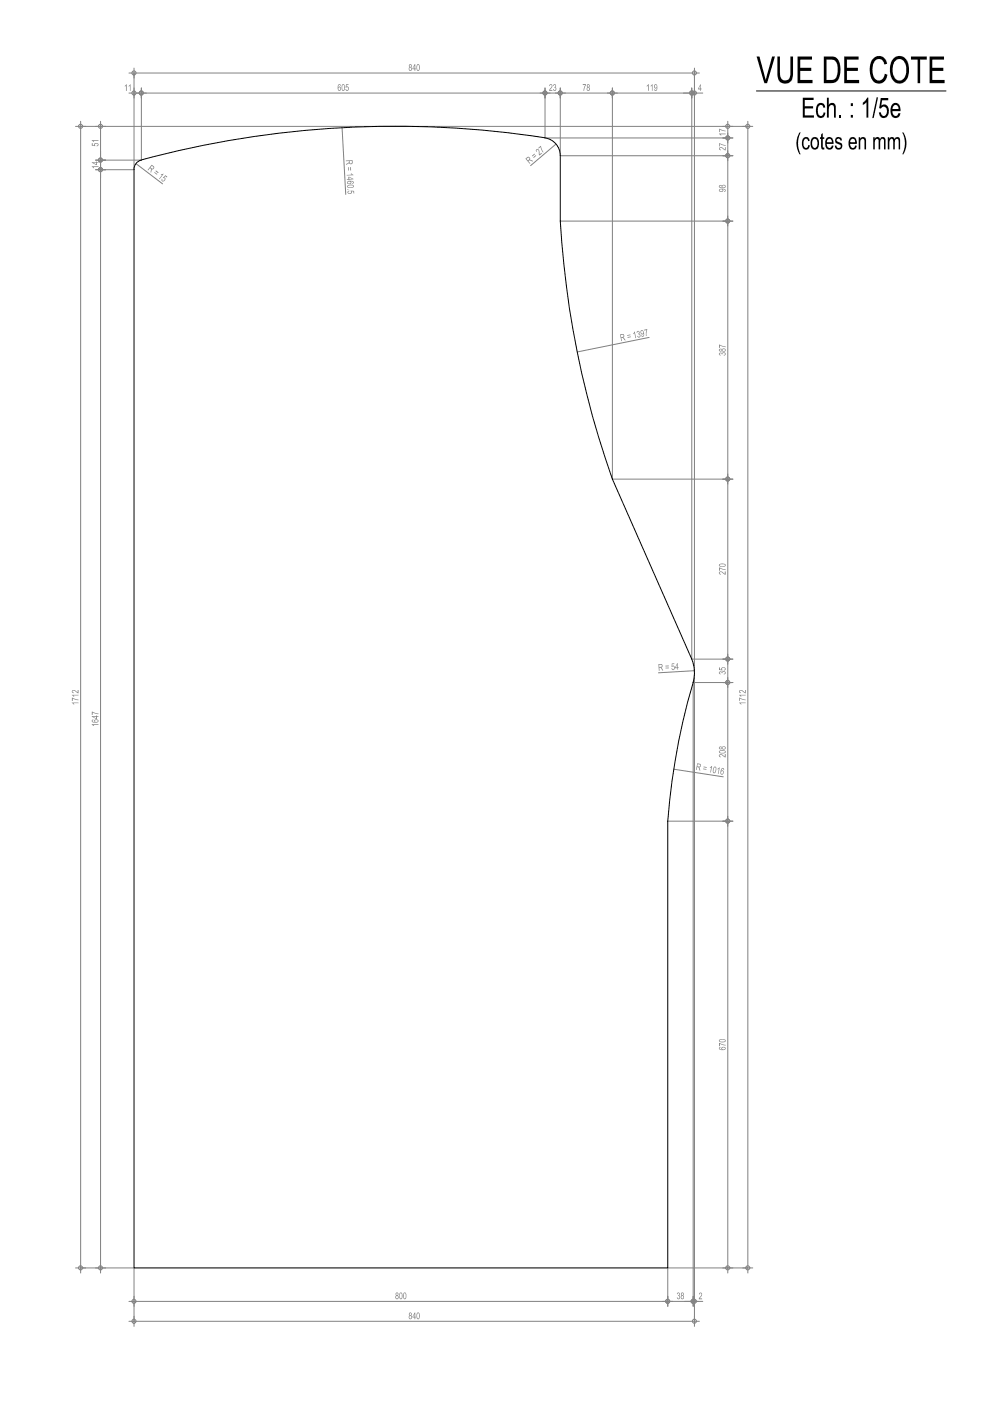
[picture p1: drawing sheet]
<svg xmlns="http://www.w3.org/2000/svg" width="297mm" height="420mm" viewBox="0 0 297 420" stroke-linecap="round" stroke-linejoin="round" font-family="sans-serif">
<!-- layer: Cotes -->
<path d="M28.7 50.9h3M30.1 49.4v332.4M28.7 380.3h3" fill="none" stroke="#808080" stroke-width=".3"/>
<!-- layer: 0 -->
<g fill="none" stroke="#808080" stroke-width=".3">
<circle cx="30.1" cy="50.9" r=".61"/>
<circle cx="30.1" cy="380.2" r=".61"/>
</g>
<!-- layer: Cotes -->
<g fill="#808080">
<path d="M27.5 217.2h2v.2h-1.6l.3 .3h-.2z"/>
<path d="M27.5 213.4l2 .6v.2l-1.7-.5v.7h-.3z"/>
<path d="M27.5 216l.5-.2-.3 .5 .7 .2-.2-.5 .8-.3 .5 .3v.3l-.3 .4h-1.1l-.5-.2zM28.5 216l-.1 .3 .3 .2 .6-.2-.2-.3z"/>
<path d="M27.5 214.8l1.5-.2v.2h.5v.2h-.5v.6h-.2zM27.9 215l.9 .4v-.4z"/>
</g>
<path d="M28.7 50.9h3M28.7 48h3M30.1 45.5v7.9" fill="none" stroke="#808080" stroke-width=".3"/>
<!-- layer: 0 -->
<g fill="none" stroke="#808080" stroke-width=".3">
<circle cx="30.1" cy="48" r=".61"/>
<circle cx="30.1" cy="50.9" r=".61"/>
</g>
<!-- layer: Cotes -->
<g fill="#808080">
<path d="M27.5 49.9h2v.2h-1.5l.3 .3h-.3z"/>
<path d="M27.5 48.7h1.3l.2-.3v.3h.5v.1h-.5v.7h-.2zM27.9 48.8l.9 .5v-.5z"/>
</g>
<path d="M28.7 37.9h3M30.1 36.4v13.1M28.7 48h3" fill="none" stroke="#808080" stroke-width=".3"/>
<!-- layer: 0 -->
<g fill="none" stroke="#808080" stroke-width=".3">
<circle cx="30.1" cy="37.9" r=".61"/>
<circle cx="30.1" cy="48" r=".61"/>
</g>
<!-- layer: Cotes -->
<g fill="#808080">
<path d="M27.5 42.9h.3v.6l.5 .1-.1-.4 .4-.3 .7 .1 .2 .4-.2 .4-.3 .1 .3-.6-.6-.2-.3 .2 .1 .5-1-.1z"/>
<path d="M27.5 42h2v.2h-1.6l.3 .4h-.2z"/>
</g>
<path d="M22.6 37.9h95.9M24.2 36.4v345.4M30.1 48h12.3M30.1 50.9h10.1M22.6 380.3h17.6" fill="none" stroke="#808080" stroke-width=".3"/>
<!-- layer: 0 -->
<g fill="none" stroke="#808080" stroke-width=".3">
<circle cx="24.2" cy="37.9" r=".61"/>
<circle cx="24.2" cy="380.2" r=".61"/>
</g>
<!-- layer: Cotes -->
<g fill="#808080">
<path d="M21.5 210.7h2v.2h-1.5l.3 .3-.3 .1z"/>
<path d="M21.5 209.2l2 .6v.2l-1.7-.5v.7h-.3z"/>
<path d="M21.5 208.4h2v.1h-1.5l.3 .4h-.3z"/>
<path d="M21.6 207.1l.7-.2 1 .8v-.8h.2v1l-1.3-.8-.4 .1v.4l.3 .1-.3 .1-.3-.4z"/>
</g>
<path d="M38.7 27.9h5.2M40.2 26.4v3M42.4 26.4v3" fill="none" stroke="#808080" stroke-width=".3"/>
<g fill="#808080">
<path d="M37.8 25.2l.2 2.1h-.2v-1.6l-.4 .3z"/>
<path d="M39 25.2l.1 2.1h-.2v-1.6l-.3 .3z"/>
</g>
<!-- layer: 0 -->
<g fill="none" stroke="#808080" stroke-width=".3">
<circle cx="40.2" cy="27.9" r=".61"/>
<circle cx="42.4" cy="27.9" r=".61"/>
<circle cx="163.3" cy="27.9" r=".61"/>
</g>
<!-- layer: Cotes -->
<path d="M40.9 27.9h124M42.4 26.4v3M163.4 26.4v3" fill="none" stroke="#808080" stroke-width=".3"/>
<g fill="#808080">
<path d="M103.7 25.3h.8v.2h-.6l-.1 .5h.5l.3 .5-.5 .8-.3-.1-.3-.4 .3-.1 .3 .4 .3-.3-.3-.7-.5 .2z"/>
<path d="M101.4 25.4l.5-.2 .3 .5-.5-.3-.3 .4v.4l.4-.3 .4 .4v.7l-.3 .3-.6-.4zM101.6 26.2l-.2 .6 .4 .3 .2-.6-.1-.3z"/>
<path d="M102.5 25.4l.5-.2 .3 .6v1l-.3 .5-.3-.1-.3-.4zM102.7 25.5l-.1 1.1 .4 .5 .2-1.3-.2-.3z"/>
</g>
<path d="M161.9 27.9h7.6M163.4 26.4v3M167.9 26.4v3" fill="none" stroke="#808080" stroke-width=".3"/>
<!-- layer: 0 -->
<g fill="none" stroke="#808080" stroke-width=".3">
<circle cx="163.3" cy="27.9" r=".61"/>
<circle cx="167.9" cy="27.9" r=".61"/>
</g>
<!-- layer: Cotes -->
<g fill="#808080">
<path d="M164.8 25.3l.5-.1 .3 .4-.2 .7-.6 .7h.8v.2h-1l.8-1.4-.3-.4-.5 .4z"/>
<path d="M165.9 25.3l.5-.1 .3 .3-.2 .6 .2 .2 .1 .6-.4 .4-.4-.1-.2-.3 .1-.2 .3 .4 .3-.2v-.5l-.4-.1 .4-.7-.3-.2-.2 .4h-.2z"/>
</g>
<path d="M166.5 27.9h18.5M167.9 26.4v3M183.6 26.4v3" fill="none" stroke="#808080" stroke-width=".3"/>
<!-- layer: 0 -->
<g fill="none" stroke="#808080" stroke-width=".3">
<circle cx="167.9" cy="27.9" r=".61"/>
<circle cx="183.5" cy="27.9" r=".61"/>
</g>
<!-- layer: Cotes -->
<g fill="#808080">
<path d="M174.7 25.2h.9l-.5 2h-.2v-.4l.5-1.3h-.7z"/>
<path d="M176 25.3l.5-.1 .2 .3-.2 .6 .3 .7-.4 .5-.5-.4v-.5l.2-.2-.2-.3zM176.1 25.7a.28 .28 0 0 0 .5 0 .28 .28 0 0 0-.5 0zM176 26.7a.35 .35 0 0 0 .7 0 .35 .35 0 0 0-.7 0z"/>
</g>
<path d="M182 27.9h26.8M183.6 26.4v3M207.3 26.4v3" fill="none" stroke="#808080" stroke-width=".3"/>
<!-- layer: 0 -->
<g fill="none" stroke="#808080" stroke-width=".3">
<circle cx="183.5" cy="27.9" r=".61"/>
<circle cx="207.3" cy="27.9" r=".61"/>
</g>
<!-- layer: Cotes -->
<g fill="#808080">
<path d="M194.3 25.2h.1v2h-.2v-1.5l-.4 .3z"/>
<path d="M195.5 25.2l.1 2h-.2v-1.5l-.4 .3z"/>
<path d="M196.2 25.4l.5-.2 .3 .5v1l-.4 .6-.5-.2v-.3l.6 .2 .1-.7-.2 .3-.4-.2-.2-.7zM196.4 25.5l-.1 .6 .3 .2 .2-.5-.1-.3z"/>
</g>
<path d="M204.9 27.9h2.4M207.3 26.4v3M208.2 26.4v3M208.2 27.9h2.5" fill="none" stroke="#808080" stroke-width=".3"/>
<path d="M209.9 25.3l.2 1.3h.2l-.2 .7h-.2v-.5h-.6zM209.9 25.7l-.5 .9h.5z" fill="#808080"/>
<path d="M38.7 21.9h170.9M40.2 20.4v30.5M42.4 27.9v20.1M163.4 27.9v13.5M167.9 27.9v18.8M183.6 27.9v115.8M208.2 27.9h-.9v169.8M208.2 20.4v181.4" fill="none" stroke="#808080" stroke-width=".3"/>
<!-- layer: 0 -->
<g fill="none" stroke="#808080" stroke-width=".3">
<circle cx="40.2" cy="21.9" r=".61"/>
<circle cx="207.3" cy="27.9" r=".61"/>
<circle cx="208.1" cy="21.9" r=".61"/>
<circle cx="208.1" cy="27.9" r=".61"/>
</g>
<!-- layer: Cotes -->
<g fill="#808080">
<path d="M122.6 19.4l.5-.2 .3 .3-.2 .7 .3 .6-.4 .5-.4-.1-.2-.3v-.5l.3-.2-.2-.3zM122.8 19.8a.29 .29 0 0 0 .5 0 .29 .29 0 0 0-.5 0zM122.7 20.7a.35 .35 0 0 0 .7 0 .35 .35 0 0 0-.7 0z"/>
<path d="M124.3 19.2h.2v1.3h.1l-.1 .7h-.3v-.4h-.6zM124.2 19.6l-.4 .9h.4z"/>
<path d="M125 19.4l.4-.2 .4 .5v.9l-.3 .7-.4-.1-.2-.3zM125.2 19.4l-.2 1.1 .1 .4 .3 .2 .2-1.4z"/>
</g>
<path d="M38.7 390.3h162.9M40.2 388.8v3M200.2 388.8v3" fill="none" stroke="#808080" stroke-width=".3"/>
<!-- layer: 0 -->
<g fill="none" stroke="#808080" stroke-width=".3">
<circle cx="40.2" cy="390.3" r=".61"/>
<circle cx="200.1" cy="390.3" r=".61"/>
</g>
<!-- layer: Cotes -->
<g fill="#808080">
<path d="M118.7 387.7l.5-.1 .2 .4-.2 .5 .3 .3v.5l-.4 .4-.4-.1-.2-.4 .3-.7-.2-.2zM118.7 388.1a.3 .3 0 0 0 .6 0 .3 .3 0 0 0-.6 0zM118.7 389a.37 .37 0 0 0 .7 0 .37 .37 0 0 0-.7 0z"/>
<path d="M119.8 387.8l.5-.2 .3 .4v1.2l-.3 .5-.4-.1-.2-.5zM120 387.9l-.1 1.3 .4 .2 .1-1.3-.1-.3z"/>
<path d="M121 387.7h.5l.3 .4v1.2l-.4 .4-.3-.1-.2-.4zM121.2 387.8l-.1 1.3a.33 .33 0 0 0 .5 .2 .33 .33 0 0 0 0-.5v-.8z"/>
</g>
<path d="M198.7 390.3h10.6M200.2 388.8v3M207.8 388.8v3" fill="none" stroke="#808080" stroke-width=".3"/>
<!-- layer: 0 -->
<g fill="none" stroke="#808080" stroke-width=".3">
<circle cx="200.1" cy="390.3" r=".61"/>
<circle cx="207.8" cy="390.3" r=".61"/>
</g>
<!-- layer: Cotes -->
<g fill="#808080">
<path d="M203.1 387.7l.6 .1 .1 .4-.2 .3 .3 .5-.1 .4-.6 .3-.3-.6h.2l.1 .3 .4-.1v-.6h-.4l.4-.4-.1-.3a.26 .26 0 0 0-.3-.1 .26 .26 0 0 0-.1 .3l-.2-.2z"/>
<path d="M204.2 387.8l.5-.2 .2 .3-.2 .6 .3 .7-.4 .5-.3-.1-.3-.4 .1-.5 .2-.2-.2-.3zM204.3 388.1a.27 .27 0 0 0 .5 0 .27 .27 0 0 0-.5 0zM204.2 389a.36 .36 0 0 0 .7 0 .36 .36 0 0 0-.7 0z"/>
</g>
<path d="M205.2 390.3h2.6M207.8 388.8v3M208.2 388.8v3M208.2 390.3h2.5" fill="none" stroke="#808080" stroke-width=".3"/>
<path d="M209.6 387.8l.4-.2 .4 .4-.1 .7-.6 .7h.7v.3h-.9l.8-1.4-.2-.5-.6 .4z" fill="#808080"/>
<path d="M38.7 396.3h170.9M40.2 394.8v3M207.8 390.3h.4M208.2 394.8v3" fill="none" stroke="#808080" stroke-width=".3"/>
<!-- layer: 0 -->
<g fill="none" stroke="#808080" stroke-width=".3">
<circle cx="40.2" cy="396.2" r=".61"/>
<circle cx="207.8" cy="390.3" r=".61"/>
<circle cx="208.1" cy="396.2" r=".61"/>
<circle cx="208.1" cy="390.3" r=".61"/>
</g>
<!-- layer: Cotes -->
<g fill="#808080">
<path d="M122.7 393.7l.5-.1 .2 .5-.2 .4 .2 .2 .1 .5-.5 .5-.5-.4 .3-.8-.2-.2zM122.8 394.1a.27 .27 0 0 0 .5 0 .27 .27 0 0 0-.5 0zM122.7 395.1a.36 .36 0 0 0 .7 0 .36 .36 0 0 0-.7 0z"/>
<path d="M124.3 393.6h.2v1.3h.1l-.1 .7h-.3v-.5h-.6zM124.2 394l-.4 .9h.4z"/>
<path d="M125 393.8l.4-.2 .4 .5v1.1l-.4 .5-.5-.5zM125.2 393.8l-.2 1.1 .1 .5h.3l.2-.2v-1.1l-.2-.3z"/>
</g>
<path d="M207.8 204.7v185.6M208.2 201.8v194.5M216.7 246.3h3M218.1 244.8v137M40.2 380.3v16M200.2 380.3v10M216.7 380.3h3" fill="none" stroke="#808080" stroke-width=".3"/>
<!-- layer: 0 -->
<g fill="none" stroke="#808080" stroke-width=".3">
<circle cx="218.1" cy="246.2" r=".61"/>
<circle cx="218.1" cy="380.2" r=".61"/>
</g>
<!-- layer: Cotes -->
<g fill="#808080">
<path d="M215.5 312.8l1.9 .5 .1 .2-1.7-.5v.7h-.3z"/>
<path d="M215.6 314.1l.4-.1-.3 .3 .3 .4 .5 .1-.3-.5 .4-.3 .8 .1 .1 .5-.6 .3h-1l-.4-.3zM216.5 314.2l-.1 .3 .3 .2 .6-.2-.3-.4z"/>
<path d="M215.6 311.8l1.4-.2 .5 .3v.4l-.5 .3h-1.1l-.4-.3zM215.8 311.9l-.1 .3 .3 .2h1l.3-.3-.5-.3z"/>
</g>
<path d="M216.7 204.7h3M218.1 203.2v44.6M216.7 246.3h3" fill="none" stroke="#808080" stroke-width=".3"/>
<!-- layer: 0 -->
<g fill="none" stroke="#808080" stroke-width=".3">
<circle cx="218.1" cy="204.7" r=".61"/>
<circle cx="218.1" cy="246.2" r=".61"/>
</g>
<!-- layer: Cotes -->
<g fill="#808080">
<path d="M215.6 226.4l.6-.2 1.1 .7v-.7h.2v.9l-1.3-.7-.5 .1 .4 .4v.2h-.3l-.3-.2z"/>
<path d="M215.5 225.3l.4-.3h1.1l.4 .2 .1 .5-.5 .2h-1l-.5-.2zM215.8 225.3l-.1 .3 .5 .2 .9-.1 .2-.2-.3-.3z"/>
<path d="M215.5 224.1l.4-.2 .5 .2 .8-.3 .3 .2v.5l-.4 .3-.7-.3-.6 .2-.3-.3zM215.7 224.3a.3 .3 0 0 0 .6 0 .3 .3 0 0 0-.6 0zM216.6 224.2a.36 .36 0 0 0 .7 0 .36 .36 0 0 0-.7 0z"/>
</g>
<path d="M216.7 197.7h3M218.1 196.2v10M216.7 204.7h3" fill="none" stroke="#808080" stroke-width=".3"/>
<!-- layer: 0 -->
<g fill="none" stroke="#808080" stroke-width=".3">
<circle cx="218.1" cy="197.6" r=".61"/>
<circle cx="218.1" cy="204.7" r=".61"/>
</g>
<!-- layer: Cotes -->
<g fill="#808080">
<path d="M215.6 201.5l.6-.1 .2 .2 .6-.3 .5 .2v.4l-.5 .4-.1-.2 .4-.3-.1-.3h-.5l-.2 .4-.3-.3h-.3l-.2 .3 .3 .2-.1 .1-.4-.3z"/>
<path d="M215.5 200.2h.3v.6h.5l-.1-.3 .2-.3 .7-.1 .4 .3v.4l-.5 .3 .3-.5-.6-.3-.3 .3 .1 .5-1-.2z"/>
</g>
<path d="M216.7 143.7h3M218.1 142.2v57M216.7 197.7h3" fill="none" stroke="#808080" stroke-width=".3"/>
<!-- layer: 0 -->
<g fill="none" stroke="#808080" stroke-width=".3">
<circle cx="218.1" cy="143.7" r=".61"/>
<circle cx="218.1" cy="197.6" r=".61"/>
</g>
<!-- layer: Cotes -->
<g fill="#808080">
<path d="M215.6 171.5l.7-.1 1 .7v-.7h.2v1l-1.3-.9-.5 .2v.3l.4 .1v.2h-.3l-.3-.4z"/>
<path d="M215.5 170.2l2 .5v.3l-1.7-.6v.8h-.3z"/>
<path d="M215.6 169.3l.3-.2h1.1l.5 .2v.4l-.5 .3h-1l-.5-.3zM215.8 169.3l-.1 .3 .5 .2h.9l.2-.2-.3-.4z"/>
</g>
<path d="M216.7 66.3h3M218.1 64.8v80.4M216.7 143.7h3" fill="none" stroke="#808080" stroke-width=".3"/>
<!-- layer: 0 -->
<g fill="none" stroke="#808080" stroke-width=".3">
<circle cx="218.1" cy="66.3" r=".61"/>
<circle cx="218.1" cy="143.7" r=".61"/>
</g>
<!-- layer: Cotes -->
<g fill="#808080">
<path d="M215.6 105.9l.4-.2 .4 .2 .7-.2 .4 .2v.5l-.5 .3 .3-.5-.1-.3h-.5l-.2 .4-.6-.4-.2 .4 .3 .1-.2 .2-.3-.3z"/>
<path d="M215.5 103.3l2 .6v.2l-1.7-.5v.7h-.3z"/>
<path d="M215.5 104.8l.3-.2 .6 .2 .7-.3 .4 .2v.5l-.3 .3h-.5l-.3-.3-.5 .2-.4-.2zM215.7 104.9a.31 .31 0 0 0 .6 0 .31 .31 0 0 0-.6 0zM216.6 104.8l.1 .5 .6-.3-.2-.3z"/>
</g>
<path d="M216.7 46.7h3M218.1 45.2v22.6M216.7 66.3h3" fill="none" stroke="#808080" stroke-width=".3"/>
<!-- layer: 0 -->
<g fill="none" stroke="#808080" stroke-width=".3">
<circle cx="218.1" cy="46.7" r=".61"/>
<circle cx="218.1" cy="66.3" r=".61"/>
</g>
<!-- layer: Cotes -->
<g fill="#808080">
<path d="M215.6 56.8l.3-.2h1.1l.5 .3v.4l-.5 .2 .3-.5-.8-.2 .3 .3-.1 .3-.8 .1-.4-.3zM215.8 56.9l.1 .4 .7-.1-.2-.4z"/>
<path d="M215.6 55.6l.5-.1 .3 .2 .7-.3 .4 .2v.5l-.4 .3h-.4l-.3-.3-.5 .3-.4-.4zM215.7 55.9a.3 .3 0 0 0 .6 0 .3 .3 0 0 0-.6 0zM216.5 55.9a.4 .4 0 0 0 .8 0 .4 .4 0 0 0-.8 0z"/>
</g>
<path d="M218.1 39.8v8.4M216.7 46.7h3M216.7 41.4h3" fill="none" stroke="#808080" stroke-width=".3"/>
<!-- layer: 0 -->
<g fill="none" stroke="#808080" stroke-width=".3">
<circle cx="218.1" cy="46.7" r=".61"/>
<circle cx="218.1" cy="41.4" r=".61"/>
</g>
<!-- layer: Cotes -->
<g fill="#808080">
<path d="M215.6 44.3l.6-.2 1.1 .7v-.7h.2v1l-1.4-.8-.4 .2 .4 .4v.2h-.2l-.4-.4z"/>
<path d="M215.6 42.9l1.9 .6v.2l-1.7-.5v.7h-.2z"/>
</g>
<path d="M216.7 37.9h3M218.1 36.4v6.5M216.7 41.4h3" fill="none" stroke="#808080" stroke-width=".3"/>
<!-- layer: 0 -->
<g fill="none" stroke="#808080" stroke-width=".3">
<circle cx="218.1" cy="37.9" r=".61"/>
<circle cx="218.1" cy="41.4" r=".61"/>
</g>
<!-- layer: Cotes -->
<g fill="#808080">
<path d="M215.5 40.1h2v.2h-1.6l.3 .3h-.2z"/>
<path d="M215.6 38.6l1.8 .6 .1 .2-1.7-.5v.7h-.2z"/>
</g>
<path d="M222.7 37.9h2.9M224.2 36.4v345.4M222.7 380.3h2.9" fill="none" stroke="#808080" stroke-width=".3"/>
<!-- layer: 0 -->
<g fill="none" stroke="#808080" stroke-width=".3">
<circle cx="224.1" cy="37.9" r=".61"/>
<circle cx="224.1" cy="380.2" r=".61"/>
</g>
<!-- layer: Cotes -->
<g fill="#808080">
<path d="M221.5 210.7h2v.2h-1.5l.3 .3-.3 .1z"/>
<path d="M221.6 209.2l1.9 .6v.2l-1.7-.5v.7h-.2z"/>
<path d="M221.5 208.4h2v.1h-1.5l.3 .4h-.3z"/>
<path d="M221.6 207.2l.7-.3 1 .8v-.8h.2v1l-1.3-.8-.5 .1v.3l.4 .2-.3 .1-.3-.2z"/>
</g>
<path d="M118.5 37.9h105.7M163.4 41.4h54.7M167.9 46.7h50.2M167.9 66.3h50.2M183.6 143.7h34.5M207.3 197.7h10.8M207.8 204.7h10.3M200.2 246.3h17.9M200.2 380.3h24" fill="none" stroke="#808080" stroke-width=".3"/>
<g fill="#808080">
<path d="M212.8 230.1l.6-.4-.3 2h-.2l.2-1.6-.3 .2z"/>
<path d="M215.1 230.5l.6-.4-.4 2h-.1l.3-1.5-.4 .2z"/>
<path d="M209 228.9l1 .3v.7l-.4 .2 .3 1h-.2l-.4-1h-.3l-.2 .8h-.2zM209.1 229.2l-.1 .6 .7 .1 .1-.5z"/>
<path d="M210.9 229.9l1 .2-.1 .2-.9-.2zM210.8 230.5l1 .1-.1 .3-1-.2z"/>
<path d="M214 230l.4-.1 .3 .4-.1 1.1-.4 .5-.5-.4zM214.2 230.1l-.4 1.1 .2 .5 .3-.2 .2-.8v-.5z"/>
<path d="M216.2 230.5l.5-.2 .3 .3v.3h-.2v-.3l-.3-.1-.3 .4v.3l.5-.2 .2 .3-.1 .7-.3 .3-.6-.3zM216.3 231.3l-.1 .7 .3 .1 .2-.6-.1-.3z"/>
</g>
<path d="M208.2 201.1l-10.8 .7M202 230.7l14.8 2.3" fill="none" stroke="#808080" stroke-width=".3"/>
<g fill="#808080">
<path d="M201.4 199l.7-.1v.3h-.6v.5l.4-.1 .4 .5-.1 .6-.4 .3-.5-.4v-.2h.2l.2 .4 .4-.3-.2-.6-.6 .1z"/>
<path d="M197.4 199.2h1.1l.1 .7-.4 .3 .6 .9h-.3l-.4-.8h-.5l.1 .8-.2 .1zM197.6 199.4v.6l.7-.1v-.5z"/>
<path d="M199.4 199.7l1-.1v.2l-.9 .1zM199.5 200.3l1-.1v.2l-1 .1z"/>
<path d="M203 198.9l.2 1.2h.2l-.2 .7h-.1l-.1-.4h-.6v-.2zM202.9 199.2l-.3 1h.4z"/>
</g>
<path d="M194.6 101.2l-21.6 4.4" fill="none" stroke="#808080" stroke-width=".3"/>
<g fill="#808080">
<path d="M190.1 99.5l.6 1.9h-.2l-.3-1.5-.3 .4z"/>
<path d="M190.9 99.4l.5-.2 .3 .3-.1 .6 .3 .1 .1 .6-.4 .4h-.3l-.3-.4 .2-.1 .2 .3 .4-.1-.1-.6h-.4l.2-.7-.3-.2-.4 .4z"/>
<path d="M193 98.9l1-.2-.2 2.1h-.2l.2-1.8-.7 .1z"/>
<path d="M185.8 100.3h1.2l.1 .6-.3 .3 .7 .8-.2 .1-.6-.7h-.5l.2 .8-.2 .1zM186.1 100.5l.1 .6 .7-.2-.2-.5z"/>
<path d="M188 100.5l.9-.2 .1 .2-1 .2zM188.1 101.1l1-.2v.2l-1 .2z"/>
<path d="M192.1 99.2l.4-.2 .4 .4 .2 1.2-.3 .4h-.3l-.3-.3 .6 .1 .1-.5v-.3l-.3 .3-.5-.2zM192.3 99.2l-.1 .6 .4 .3 .1-.6z"/>
</g>
<path d="M166.7 43.2l-7.7 6.5" fill="none" stroke="#808080" stroke-width=".3"/>
<g fill="#808080">
<path d="M160.8 44.8l.3-.1 .5 .3 .1 1.3 .6-.5 .1 .2-.7 .7-.2-1.5-.6-.3-.1 .7-.2-.3z"/>
<path d="M161.3 44.4l.8-.7 .8 1.9-.2 .1-.2-.3-.5-1.3-.5 .4z"/>
<path d="M157.5 47.6l.9-.6 .5 .4-.1 .5 1 .4-.2 .1-1-.3-.2 .2 .6 .7-.2 .1zM157.8 47.6l.4 .5 .5-.6-.4-.2z"/>
<path d="M159.4 46.8l.8-.7 .2 .1-.8 .7zM159.9 47.2l.7-.7 .1 .2-.7 .7z"/>
</g>
<path d="M102.5 38.3l1.1 20" fill="none" stroke="#808080" stroke-width=".3"/>
<g fill="#808080">
<path d="M103.9 52.5l1.6-.1-.3-.3 .2-.1 .5 .5-2 .1z"/>
<path d="M104.1 56.7l.3 .2h-.3z"/>
<path d="M104.2 57.4l.5-.2-.3 .6 .5 .2 .4-.2-.2-.6h1l.1 .8h-.2l-.1-.6h-.5v.6l-.8 .1-.4-.2z"/>
<path d="M103.7 48.1l2-.1v1l-.8 .2-.3-.3-.9 .6v-.3l.9-.5v-.4l-.9 .1zM104.8 48.3l.1 .7h.4l.2-.8z"/>
<path d="M104.9 50.1h.3v1h-.2zM104.4 50.1h.2v1l-.2 .1z"/>
<path d="M104.4 53l1.6 .8-1.3 .1v.2l-.7-.2v-.2h.4zM104.6 53.2l.1 .5 .9-.1z"/>
<path d="M104 54.6l.6-.4h.9l.5 .3v.3l-.4 .4 .2-.6-.8-.2 .3 .3v.3l-.9 .2-.4-.2zM104.3 54.5l-.1 .3 .3 .2 .6-.2-.2-.3z"/>
<path d="M104.1 55.7l.3-.2 1.1-.1 .5 .2 .1 .4-.6 .4h-1l-.4-.3zM104.4 55.7l-.1 .3 .3 .2 1.1-.1a.48 .48 0 0 0-.2-.6 .48 .48 0 0 0-.6 .1z"/>
</g>
<path d="M40.8 49.1l7.9 6" fill="none" stroke="#808080" stroke-width=".3"/>
<g fill="#808080">
<path d="M48.3 52.2l.8-.1-1.3 1.6-.1-.1 .9-1.2h-.4z"/>
<path d="M48.8 53.3l.8-.8 .6 .5-.2 .2-.5-.4-.4 .4 .3 .1 .2 .4-.2 .5-.5 .3-.5-.3 .1-.5h.2l-.1 .5h.3l.5-.5z"/>
<path d="M45.5 49.4l.7 .6v.3l-.3 .5-.5-.1-.1 1.1-.2-.1 .2-1.1-.3-.2-.6 .7-.2-.1zM45.5 49.7l-.4 .5 .6 .4 .3-.5z"/>
<path d="M46.7 51.1l.8 .6-.1 .2-.8-.6zM46.4 51.6l.8 .6-.2 .2-.8-.6z"/>
</g>
<!-- layer: Texte -->
<path d="M226.7 27.3h56.8" fill="none" stroke="#000" stroke-width=".3"/>
<g fill="#000">
<path d="M233 16.9h.8l.1 6.1 .4 .8 .7 .3 1.1-.1 .6-.7 .2-.9v-5.5h.8l-.1 6.1-.4 1.2-1 .7h-1.7l-.5-.2-.7-.9-.3-1.4zM226.8 16.9h.8l1.9 7.2 1.9-7.2h.9l-2.4 8h-.8zM239.1 16.9h4.3v1h-3.5v2.4h3.3v1h-3.3v2.7h3.6v.9h-4.4zM240.6 29.3h3.3v.7h-2.7v1.8h2.5v.7h-2.5v2.1h2.8v.7h-3.4zM245.1 31.3l.6-.4h.8l.6 .5 .3 .8-.6 .2-.1-.5a.87 .87 0 0 0-1.2-.2 .87 .87 0 0 0-.3 1.1v1.3l.5 .6 .8-.1 .3-.9 .6 .1-.3 .9-.5 .6-.7 .1-.5-.2-.7-.9-.1-1.9zM247.9 29.3h.5v2.2l.4-.5 .6-.2 .6 .2 .4 .5 .1 3.8h-.5l-.1-3.2a.8 .8 0 0 0-1-.5 .8 .8 0 0 0-.4 1.1l-.1 2.6h-.5zM251.5 34.5h.6v.8h-.6zM253 16.9h4.3v1h-3.5v2.4h3.3v1h-3.3v2.7h3.7v.9h-4.5zM259.9 29.3h.4v6h-.6v-4.7l-1.1 .9v-.7l.9-.8zM262.8 29.2h.4l-1.3 6.2h-.4zM264 29.4h2.2v.7h-1.8l-.2 1.6 .6-.4 .7 .1 .4 .3 .5 1v1.1l-.3 .8-.5 .6-.6 .2-.8-.2-.7-1.1-.1-.4h.6l.2 .7 .8 .4 .6-.4 .3-.9-.1-.8-.5-.6-.7-.1-.5 .6-.6-.2zM261.8 17.5l1.3-.7 1.2 .1 .9 .6 .6 1.2 .1 .4-.8 .3-.3-.9-.5-.6-1.1-.2-.9 .4-.6 1.1-.1 2.8 .3 1 .6 .8 .7 .3h.8l.8-.7 .4-1.3 .8 .3-.6 1.7-1.1 .8-1.1 .2-1.1-.4-.7-.9-.5-1-.2-1.4 .1-1.8 .4-1.1z"/>
<path d="M273.1 16.9h4.7v1h-2v7h-.8v-7h-1.9zM278.6 16.9h4.4v1h-3.6v2.4h3.3v1h-3.3v2.7h3.7v.9h-4.5zM239.6 39.8l.4-.1-.6 1.7-.2 1.7 .2 1.4 .6 1.8h-.4l-.3-.7-.6-2.3 .1-1.6zM240.8 41.4l.5-.3h.6l.7 .7 .1 .4-.5 .1-.1-.4-.6-.3-.4 .2-.2 .5v1.4l.4 .6h.6l.4-.8h.4l-.2 .9-.5 .4-1-.1-.5-.7-.1-1.4zM246.1 40.3l.5-.4v1.3h.5v.5h-.5v2.4l.5 .2v.5h-.2h-.5l-.3-.5v-2.6h-.3v-.5h.3zM250.5 41.5l.5-.4 .8 .1 .4 .3 .2 .6-.5 .1-.5-.6-.5 .2a.9 .9 0 0 0 1 1l.6 .7-.1 .6-.4 .6-.5 .2-.8-.2-.5-1 .5-.1 .4 .7h.6a.62 .62 0 0 0 .2-.8 .62 .62 0 0 0-.7-.3l-.8-.5zM257.4 41.2h.4v.5l.8-.6 .5 .1 .4 .4 .1 3.2h-.5v-2.7l-.4-.5-.5 .1-.3 .4v2.7h-.5zM261.7 41.2h.5v.5l.4-.5 .7-.1 .5 .6 .5-.6 .8 .1 .3 .7v2.9h-.4v-2.8l-.4-.4-.4 .1-.3 .4-.1 2.7h-.4v-2.7l-.4-.5-.4 .1-.3 .3-.1 2.8h-.5zM266.1 41.2h.4v.5l.5-.5 .6-.1 .5 .6 .5-.5h.9l.3 .7v2.9h-.4l-.1-2.8-.3-.4-.5 .2-.3 .5v2.5h-.4l-.1-2.7-.3-.5-.7 .3-.1 2.9h-.5zM270.5 39.7h.3l.3 .5 .6 2.2-.1 1.9-.8 2h-.3l.6-1.7 .1-2.1-.2-1.3z"/>
<path d="M246.9 16.9l3.2 .1 .9 .7 .5 .8 .4 1.5-.1 2.1-.6 1.7-.8 .9-1.2 .2h-2.3zM247.7 17.9v6.1l2.3-.2 .6-.5 .4-1.1-.1-3-.9-1.2z"/>
<path d="M255 31h.7v.8h-.7zM255 34.5h.7v.8h-.7z"/>
<path d="M267.8 17.6l1.1-.7h1.4l1.3 .9 .6 1.2 .3 1.2-.3 2.7-.7 1.2-1.1 .8-1.3 .1-.9-.4-.7-.8-.5-1-.3-1.2 .1-1.6 .2-1.1zM268.4 18.2l-.4 .5-.4 1.1-.1 1.6 .3 1.2 .9 1.3 .6 .2h.8l.7-.4 .6-1.1 .3-1.2-.2-2-.7-1.3-.7-.3h-1z"/>
<path d="M267.4 31.4l1-.6 .6 .2 .6 .6 .3 1.7h-2.4l.2 1 .5 .5 .7-.2 .4-.7 .6 .1-.3 .8-.6 .5h-1.2l-.7-.8-.2-1.8zM267.9 31.7l-.4 1h1.8l-.1-.7-.3-.4-.6-.1z"/>
<path d="M243.5 41.4l.4-.3h.7l.8 1v1.8l-.3 .6-.5 .3-1-.1-.5-.7-.1-1.7zM243.8 41.8l-.3 .6v1.2l.4 .7 .4 .1 .6-.7 .1-1.3-.4-.7z"/>
<path d="M247.8 41.4l.5-.3h.6l.6 .5 .3 .6 .1 1h-2.1l.2 .8 .5 .4 .5-.1 .3-.7 .5 .1-.4 .9-.4 .2h-.8l-.7-.8-.1-1.5zM248.2 41.7l-.4 .9h1.5l-.3-.9z"/>
<path d="M254.9 41.3l.6-.2 .6 .1 .7 1v1h-2l.2 .8 .5 .4 .5-.1 .3-.7 .5 .1-.3 .7-.6 .4-1-.2-.5-.9-.1-1.2zM255.1 41.8l-.3 .8h1.5l-.3-.9-.5-.1z"/>
</g>
<!-- layer: Plan -->
<path d="M42.3 48l-1.4 .9a2.71 2.71 0 0 0-.7 2v329.4h160v-134a203.3 203.3 0 0 1 7.6-41.6M163.3 41.3a292.1 292.1 0 0 0-120.9 6.7M163.4 41.4a5.4 5.4 0 0 1 4.5 5.3 251.2 251.2 0 0 0 5.1 58.9 270.7 270.7 0 0 0 10.6 38.1l23.7 54a10.8 10.8 0 0 1 .5 7" fill="none" stroke="#000" stroke-width=".3"/>
</svg>
